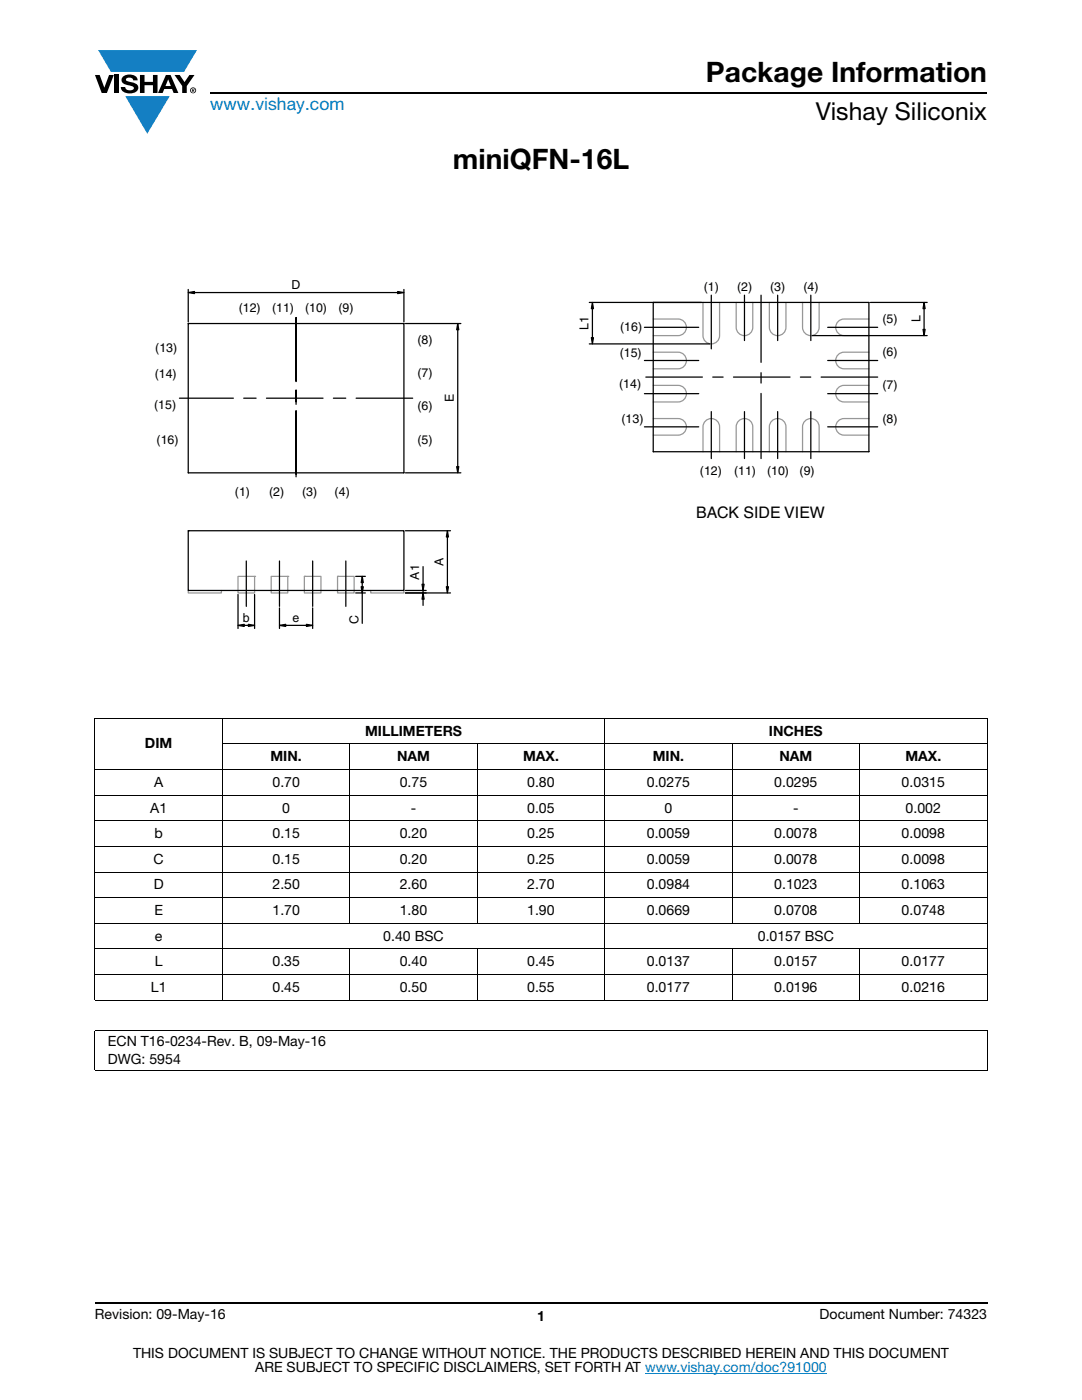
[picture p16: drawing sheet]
<svg xmlns="http://www.w3.org/2000/svg" width="216mm" height="279mm" viewBox="0 0 216 279" stroke-linecap="round" stroke-linejoin="round" font-family="sans-serif">
<defs><g id="words">
<g font-size="5.6">
<text x="140.9" y="16.4">Package Information</text>
<text x="90.4" y="33.8">miniQFN-16L</text>
</g>
<text font-size="4.9" x="162.8" y="24">Vishay Siliconix</text>
<text font-size="3.5" fill="#007ec4" x="42" y="21.9">www.vishay.com</text>
<text font-size="3.2" x="138.9" y="103.3">BACK SIDE VIEW</text>
<g font-size="2.8">
<text x="28.9" y="149.4">DIM</text>
<text x="72.8" y="146.8">MILLIMETERS</text>
<text x="153.4" y="146.8">INCHES</text>
<text x="54" y="151.9">MIN.</text>
<text x="79.2" y="151.9">NAM</text>
<text x="104.4" y="151.9">MAX.</text>
<text x="130.2" y="151.9">MIN.</text>
<text x="155.5" y="151.9">NAM</text>
<text x="180.7" y="151.9">MAX.</text>
<text x="30.8" y="157">A</text>
<text x="54.4" y="157">0.70</text>
<text x="79.8" y="157">0.75</text>
<text x="105.2" y="157">0.80</text>
<text x="129.1" y="157">0.0275</text>
<text x="154.5" y="157">0.0295</text>
<text x="179.9" y="157">0.0315</text>
<text x="30" y="162.2">A1</text>
<text x="30.8" y="167.3">b</text>
<text x="54.4" y="167.3">0.15</text>
<text x="56.3" y="162.2">0</text>
<text x="79.8" y="167.3">0.20</text>
<text x="82" y="162.2">-</text>
<text x="105.2" y="167.3">0.25</text>
<text x="105.2" y="162.2">0.05</text>
<text x="129.1" y="167.3">0.0059</text>
<text x="132.6" y="162.2">0</text>
<text x="154.5" y="167.3">0.0078</text>
<text x="158.3" y="162.2">-</text>
<text x="179.9" y="167.3">0.0098</text>
<text x="180.7" y="162.2">0.002</text>
<text x="30.6" y="172.4">C</text>
<text x="54.4" y="172.4">0.15</text>
<text x="79.8" y="172.4">0.20</text>
<text x="105.2" y="172.4">0.25</text>
<text x="129.1" y="172.4">0.0059</text>
<text x="154.5" y="172.4">0.0078</text>
<text x="179.9" y="172.4">0.0098</text>
<text x="30.7" y="177.5">D</text>
<text x="54.4" y="177.5">2.50</text>
<text x="79.8" y="177.5">2.60</text>
<text x="105.2" y="177.5">2.70</text>
<text x="129.1" y="177.5">0.0984</text>
<text x="154.5" y="177.5">0.1023</text>
<text x="179.9" y="177.5">0.1063</text>
<text x="30.8" y="182.6">E</text>
<text x="54.4" y="182.6">1.70</text>
<text x="79.8" y="182.6">1.80</text>
<text x="105.2" y="182.6">1.90</text>
<text x="129.1" y="182.6">0.0669</text>
<text x="154.5" y="182.6">0.0708</text>
<text x="179.9" y="182.6">0.0748</text>
<text x="30.9" y="187.7">e</text>
<text x="76.5" y="187.7">0.40 BSC</text>
<text x="151.2" y="187.7">0.0157 BSC</text>
<text x="30.1" y="198">L1</text>
<text x="30.9" y="192.8">L</text>
<text x="54.4" y="198">0.45</text>
<text x="54.4" y="192.8">0.35</text>
<text x="79.8" y="198">0.50</text>
<text x="79.8" y="192.8">0.40</text>
<text x="105.2" y="198">0.55</text>
<text x="105.2" y="192.8">0.45</text>
<text x="129.1" y="198">0.0177</text>
<text x="129.1" y="192.8">0.0137</text>
<text x="154.5" y="198">0.0196</text>
<text x="154.5" y="192.8">0.0157</text>
<text x="179.9" y="198">0.0216</text>
<text x="179.9" y="192.8">0.0177</text>
<text x="21.5" y="208.7">ECN T16-0234-Rev. B, 09-May-16</text>
<text x="21.5" y="212.3">DWG: 5954</text>
<text x="18.9" y="263.3">Revision: 09-May-16</text>
<text x="107.2" y="263.6">1</text>
<text x="163.6" y="263.3">Document Number: 74323</text>
<text x="26.5" y="271">THIS DOCUMENT IS SUBJECT TO CHANGE WITHOUT NOTICE. THE PRODUCTS DESCRIBED HEREIN AND THIS DOCUMENT</text>
<text x="50.9" y="273.8">ARE SUBJECT TO SPECIFIC DISCLAIMERS, SET FORTH AT www.vishay.com/doc?91000</text>
</g>
<g font-size="2.5">
<text x="58.2" y="57.7">D</text>
<text x="140.4" y="58.1">(1)</text>
<text x="147.1" y="58">(2)</text>
<text x="153.7" y="58.1">(3)</text>
<text x="160.3" y="58">(4)</text>
<text x="47.6" y="62.3">(12)</text>
<text x="54.3" y="62.2">(11)</text>
<text x="60.9" y="62.3">(10)</text>
<text x="67.5" y="62.2">(9)</text>
<text x="117.5" y="65.8" transform="rotate(-90 117.5 65.8)">L1</text>
<text x="176.1" y="64.5">(5)</text>
<text x="183.6" y="64.3" transform="rotate(-90 183.6 64.3)">L</text>
<text x="31" y="70.2">(13)</text>
<text x="83.3" y="68.7">(8)</text>
<text x="123.7" y="71.2">(15)</text>
<text x="123.8" y="66">(16)</text>
<text x="176.1" y="71.1">(6)</text>
<text x="30.9" y="75.4">(14)</text>
<text x="83.3" y="75.3">(7)</text>
<text x="123.5" y="77.5">(14)</text>
<text x="176.1" y="77.7">(7)</text>
<text x="30.8" y="81.7">(15)</text>
<text x="83.3" y="81.9">(6)</text>
<text x="90.6" y="80.3" transform="rotate(-90 90.6 80.3)">E</text>
<text x="31.2" y="88.7">(16)</text>
<text x="83.3" y="88.5">(5)</text>
<text x="124" y="84.5">(13)</text>
<text x="176.1" y="84.3">(8)</text>
<text x="139.7" y="94.9">(12)</text>
<text x="146.5" y="94.8">(11)</text>
<text x="153.1" y="94.9">(10)</text>
<text x="159.6" y="94.8">(9)</text>
<text x="46.9" y="99.1">(1)</text>
<text x="53.7" y="99">(2)</text>
<text x="60.3" y="99.1">(3)</text>
<text x="66.8" y="99">(4)</text>
<text x="88.5" y="112.9" transform="rotate(-90 88.5 112.9)">A</text>
<text x="83.7" y="115.7" transform="rotate(-90 83.7 115.7)">A1</text>
<text x="48.5" y="124.1">b</text>
<text x="58.4" y="124.1">e</text>
<text x="71.5" y="124.5" transform="rotate(-90 71.5 124.5)">C</text>
</g>
</g></defs>
<g fill="#147fc3">
<path d="M19.6 10h19.7l-2.6 4.3h-1.1h-13.5z"/>
<path d="M25 19.2h8.9l-4.5 7.5z"/>
</g>
<g fill="#000">
<path d="M18.9 15h1l.9 2.5 1-2.5h.9l-1.4 3.6h-1zM22.9 15h.9v3.6h-.9zM24.6 15.3a2.1 2.1 0 0 1 2.8 .3l.1 .4h-.9a.79 .79 0 0 0-.7-.5 .79 .79 0 0 0-.8 .4l.3 .3 1 .2a1.08 1.08 0 0 1 1.2 1 1.08 1.08 0 0 1-1.1 1.2 1.73 1.73 0 0 1-2.4-1.2h.9a.96 .96 0 0 0 .8 .6 .96 .96 0 0 0 .9-.4 1.31 1.31 0 0 0-1.2-.6 1.03 1.03 0 0 1-1.1-.6 1.03 1.03 0 0 1 .2-1.1zM27.9 15h.9v1.3h1.7v-1.3h.9v3.6h-.9v-1.6h-1.7v1.6h-.9zM34.8 15h1.1l.9 1.4 1-1.4h1l-1.5 2.2v1.4h-.9v-1.4z"/>
<path d="M33.6 15.9l.5 1.3h-1.1zM33.1 15l-1.6 3.6h1l.3-.8h1.5l.3 .8h1l-1.6-3.6z"/>
<path d="M38.4 17.8h.2v.2h-.2zM38.3 17.7v.7h.1v-.3l.4 .3-.2-.3 .2-.2-.1-.2z"/>
<path d="M38.1 18a.46 .46 0 0 1 .9 0 .46 .46 0 0 1-.9 0zM37.9 18a.6 .6 0 0 0 1.2 0 .6 .6 0 0 0-1.2 0z"/>
</g>
<path d="M42 18.6h155M18.9 260h178.1" fill="none" stroke="#000" stroke-width=".36"/>
<path d="M128.7 274h36.3" fill="none" stroke="#007ec4" stroke-width=".2"/>
<g fill="none" stroke="#000" stroke-width=".2">
<path d="M18.9 143.3h178.1M18.9 153.6h178.1M18.9 158.7h178.1M18.9 143.4v56.1M44.3 148.5h152.7M44.4 143.3v56.4M69.8 148.4v36M95.2 148.4v36M120.7 143.3v56.4M146.1 148.4v36M171.5 148.4v36M197 143.4v56.1"/>
<path d="M18.9 163.8h178.1M18.9 168.9h178.1M18.9 174h178.1M18.9 179.2h178.1M18.9 184.3h178.1M18.9 189.4h178.1M18.9 194.5h178.1M18.9 199.6h178.1M69.8 189.3v10.4M95.2 189.3v10.4M146.1 189.3v10.4M171.5 189.3v10.4"/>
<path d="M18.9 205.6h178.1M18.9 213.6h178.1M18.9 205.7v7.8M197 205.7v7.8"/>
</g>
<path d="M30.8 55.5h154.3v70.1h-154.3z" fill="#fff"/>
<g fill="none" stroke="#979797" stroke-width=".25">
<path d="M130.3 63.7h5a1.66 1.66 0 0 1 1.7 1.6 1.66 1.66 0 0 1-1.7 1.7h-5M130.3 76.9h5a1.66 1.66 0 0 1 1.7 1.7 1.66 1.66 0 0 1-1.7 1.6h-5M130.3 70.3h5a1.66 1.66 0 0 1 1.7 1.6 1.66 1.66 0 0 1-1.7 1.7h-5M140.3 60.4v6.6a1.66 1.66 0 0 0 1.6 1.6 1.66 1.66 0 0 0 1.7-1.6v-6.6M146.9 60.4v4.9a1.66 1.66 0 0 0 1.7 1.7 1.66 1.66 0 0 0 1.6-1.7v-4.9M153.5 60.4v4.9a1.66 1.66 0 0 0 1.7 1.7 1.66 1.66 0 0 0 1.6-1.7v-4.9M160.1 60.4v4.9a1.66 1.66 0 0 0 1.7 1.7 1.66 1.66 0 0 0 1.6-1.7v-4.9M173.4 63.7h-5a1.66 1.66 0 0 0-1.6 1.6 1.66 1.66 0 0 0 1.6 1.7h5M173.4 70.3h-5a1.66 1.66 0 0 0-1.6 1.6 1.66 1.66 0 0 0 1.6 1.7h5M173.4 76.9h-5a1.66 1.66 0 0 0-1.6 1.7 1.66 1.66 0 0 0 1.6 1.6h5M130.3 83.5h5a1.66 1.66 0 0 1 1.7 1.7 1.66 1.66 0 0 1-1.7 1.6h-5M140.3 90.2v-5a1.66 1.66 0 0 1 1.6-1.7 1.66 1.66 0 0 1 1.7 1.7v5"/>
<path d="M146.9 90.2v-5a1.66 1.66 0 0 1 1.7-1.7 1.66 1.66 0 0 1 1.6 1.7v5M153.5 90.2v-5a1.66 1.66 0 0 1 1.7-1.7 1.66 1.66 0 0 1 1.6 1.7v5M160.1 90.2v-5a1.66 1.66 0 0 1 1.7-1.7 1.66 1.66 0 0 1 1.6 1.7v5M173.4 83.5h-5a1.66 1.66 0 0 0-1.6 1.7 1.66 1.66 0 0 0 1.6 1.6h5M37.6 117.8v.5h6.6v-.5M47.5 115h3.3v3.3h-3.3zM50.8 115h.1M54.1 115h3.3v3.3h-3.3zM57.4 115h.1M60.7 115h.1M60.7 115h3.3v3.3h-3.3zM67.4 115h3.3v3.3h-3.3z"/>
<path d="M67.4 115h.1M74 117.8v.5h6.6v-.5"/>
</g>
<g fill="none" stroke="#000" stroke-width=".25" stroke-dasharray="12.4 2.1 2.1 2.1">
<path d="M141.9 58.9v10.7M148.6 58.9v9.1M155.2 58.9v9.1M161.8 58.9v9.1M59.1 63.4v32.6M59.1 63.4v32.7M59.1 63.5v32.6M59.1 63.6v32.6M59.1 63.7v32.6M139.4 78.6h-10.8M139.4 71.9h-10.8M139.4 65.3h-10.8"/>
<path d="M175.1 78.6h-9.9M175.1 65.3h-9.9M175.1 71.9h-9.9M139.4 85.2h-10.8M141.9 82.1v9.4M148.6 82.1v9.4M155.2 82.1v9.4M161.8 82.1v9.4M175.1 85.2h-9.9M49.1 112v9M55.8 112v9M62.4 112v9"/>
<path d="M69 112v9"/>
</g>
<path d="M59.1 63.8v32.6" fill="none" stroke="#000" stroke-width=".25" stroke-dasharray="12.4 2.1 2.5 2.1"/>
<path d="M82.3 79.5h-46.5" fill="none" stroke="#000" stroke-width=".25" stroke-dasharray="11.3 2.1 2.5 2.1"/>
<path d="M37.6 64.6v29.8M80.6 64.6h-43M130.3 60.4v29.8M173.4 60.4h-43.1M37.6 94.4h43M80.6 94.4v-29.8M130.3 90.2h43.1M173.4 90.2v-29.8" fill="none" stroke="#000" stroke-width=".25" stroke-dasharray="262.5 52.5 52.5 52.5 52.5 52.5"/>
<g fill="none" stroke="#000" stroke-width=".25">
<path d="M37.6 57.8v6.5M37.6 58.4l1.2-.2v.4zM38.8 58.4h40.6M79.4 58.2l1.2 .2-1.2 .2zM80.6 57.8v6.5M80.9 64.6h11.1M91.3 64.6l.2 1.2h-.4zM91.3 65.8v27.3M117.6 68.6h24M117.6 60.4h22.4M118 67.4h.4l-.2 1.2zM118.2 60.4l.2 1.2h-.4z"/>
<path d="M118.2 61.6v5.8M162.1 67h22.9M173.7 60.4h11.3M184.2 65.7h.4l-.2 1.3zM184.4 60.4l.2 1.2h-.4zM184.4 61.6v4.1M80.9 94.4h11.1M91.1 93.1h.4l-.2 1.3zM37.6 105.9h43v11.9h-43zM37.6 105.9h.1M47.5 118.6v6.8M50.8 118.6v6.8"/>
<path d="M71 118.3h1.9M71 115h1.9M72.1 117.1h.4l-.2 1.2zM72.3 115l.2 1.3h-.4zM72.3 116.3v.8M72.3 118.3v6.1M80.9 105.9h9M80.9 117.8h4.1M84.2 116.6h.4l-.2 1.2zM84.4 113.1v3.5M84.4 117.8v.5M84.4 119.6v1.2"/>
<path d="M84.4 118.3l.2 1.3h-.4zM89.1 117.1h.4l-.2 1.2zM89.3 105.9l.2 1.3h-.4zM89.3 107.2v9.9M89.9 118.3h-9M47.5 124.8l1.2-.2v.4zM48.7 124.8h.9M49.6 124.6l1.2 .2-1.2 .2zM55.8 121.3v4.1M55.8 124.8l1.2-.2v.4zM57 124.8h4.1M61.1 124.6l1.3 .2-1.3 .2z"/>
<path d="M62.4 121.3v4.1"/>
</g>
<path d="M175.1 75.3h-46.5" fill="none" stroke="#000" stroke-width=".25" stroke-dasharray="11.3 2.1 2.1 2.1"/>
<path d="M151.9 58.9v32.6" fill="none" stroke="#000" stroke-width=".25" stroke-dasharray="13.4 2.1 2.1 2.1"/>
<g fill="#000">
<path d="M37.6 58.4l1.2-.2v.4zM79.4 58.2l1.2 .2-1.2 .2zM91.3 64.6l.2 1.2h-.4zM118.2 60.4l.2 1.2h-.4zM118 67.4h.4l-.2 1.2zM184.4 60.4l.2 1.2h-.4zM184.2 65.7h.4l-.2 1.3zM91.1 93.1h.4l-.2 1.3zM72.3 115l.2 1.3h-.4zM72.1 117.1h.4l-.2 1.2zM84.4 118.3l.2 1.3h-.4zM84.2 116.6h.4l-.2 1.2z"/>
<path d="M89.3 105.9l.2 1.3h-.4zM89.1 117.1h.4l-.2 1.2zM47.5 124.8l1.2-.2v.4zM49.6 124.6l1.2 .2-1.2 .2zM55.8 124.8l1.2-.2v.4zM61.1 124.6l1.3 .2-1.3 .2z"/>
</g>
<use href="#words"/>
</svg>
